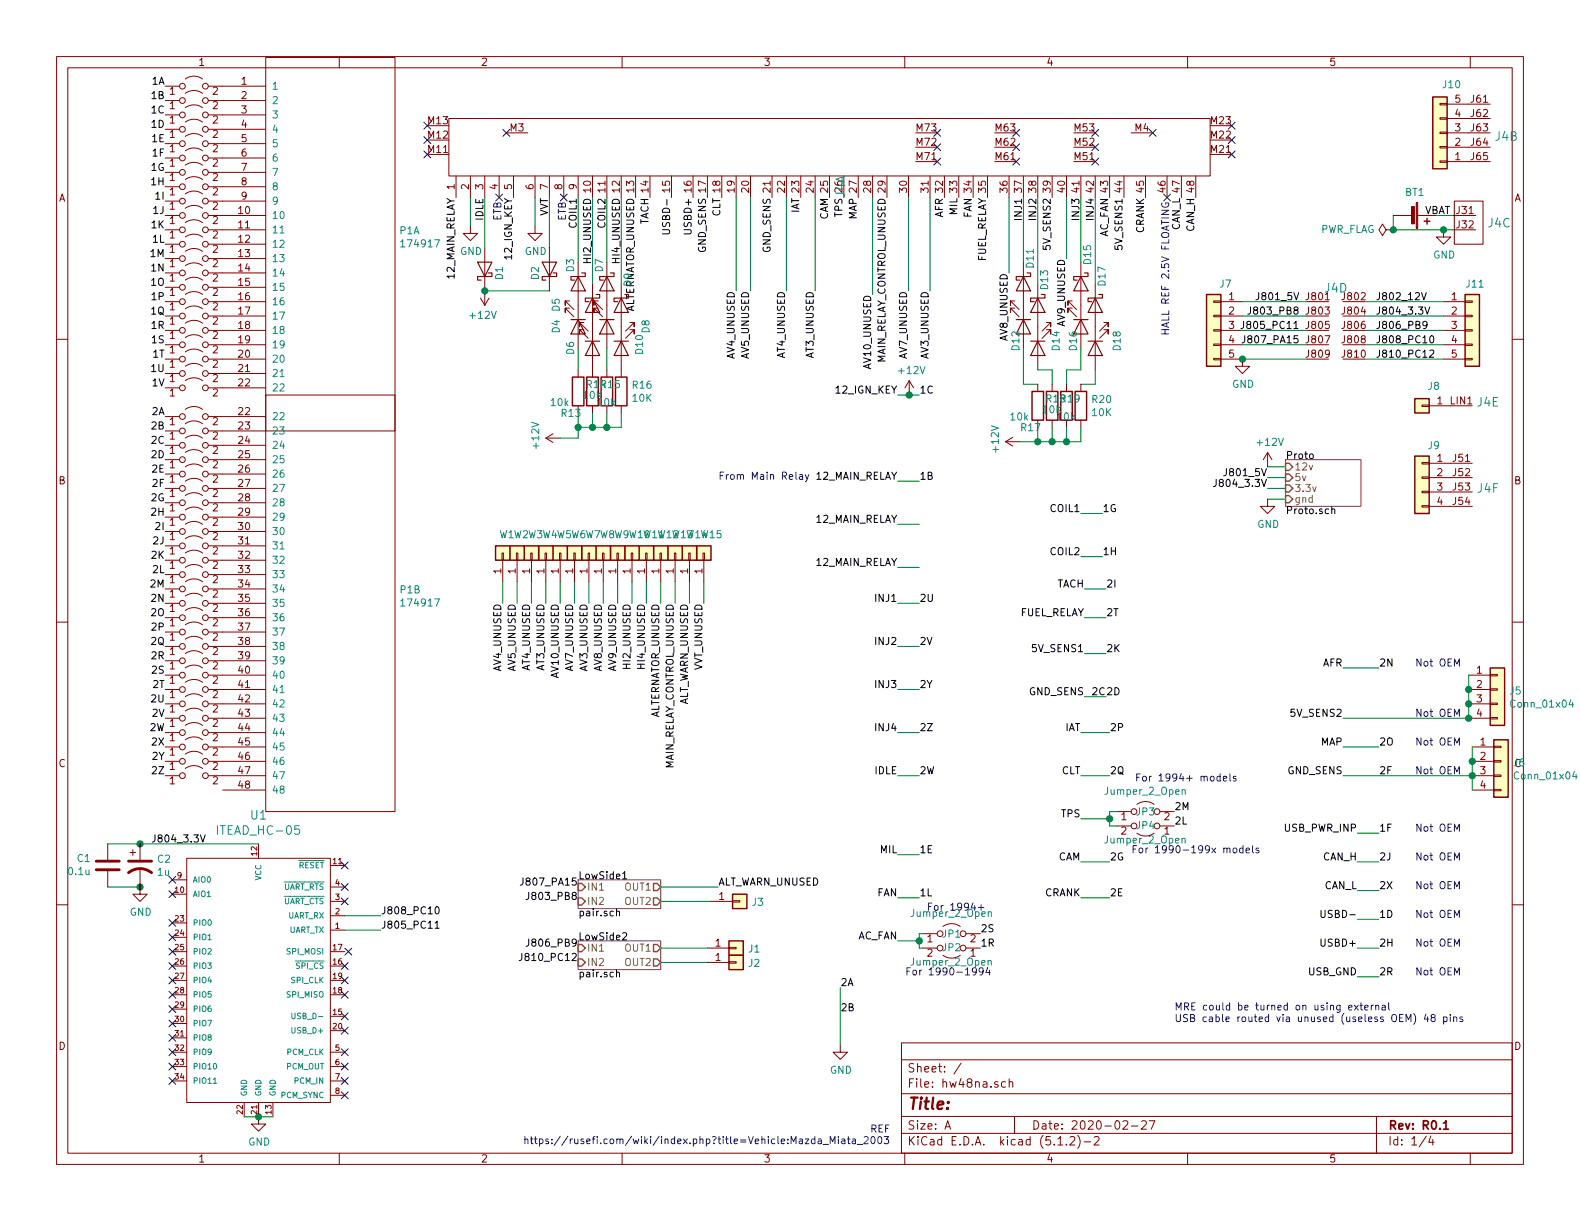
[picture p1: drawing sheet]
<svg xmlns="http://www.w3.org/2000/svg" width="279mm" height="216mm" viewBox="0 0 279 216" stroke-linecap="round" stroke-linejoin="round" font-family="sans-serif">
<defs><g id="words">
<text font-size="2.8" fill="#840000" x="160.4" y="196.2">Title:</text>
<g font-size="2.1" fill="#008484">
<text x="264.4" y="24.9">J4B</text>
<text x="149.4" y="35" transform="rotate(-90 149.4 35)">J4A</text>
<text x="263.2" y="40.2">J4C</text>
<text x="234.3" y="51.7">J4D</text>
<text x="261.2" y="71.9">J4E</text>
<text x="261.3" y="87.1">J4F</text>
<text x="38.9" y="147.6">ITEAD_HC-05</text>
<text x="44.4" y="144.9">U1</text>
</g>
<g font-size="2.1" fill="#840000">
<text x="160.4" y="189.6">Sheet: /</text>
<text x="160.4" y="192.3">File: hw48na.sch</text>
<text x="160.4" y="202.5">KiCad E.D.A. kicad (5.1.2)-2</text>
<text x="160.4" y="199.7">Size: A</text>
<text x="182.4" y="199.7">Date: 2020-02-27</text>
<text x="245.4" y="199.7">Rev: R0.1</text>
<text x="245.4" y="202.5">Id: 1/4</text>
</g>
<g font-size="1.8" fill="#840000">
<text x="35" y="11.6">1</text>
<text x="85" y="11.6">2</text>
<text x="135" y="11.6">3</text>
<text x="185" y="11.6">4</text>
<text x="235" y="11.6">5</text>
<text x="30" y="16.8">1</text>
<text x="37.6" y="16.8">2</text>
<text x="42.7" y="15">1</text>
<text x="42.7" y="17.5">2</text>
<text x="30" y="19.3">1</text>
<text x="30" y="21.8">1</text>
<text x="37.6" y="19.3">2</text>
<text x="37.6" y="21.8">2</text>
<text x="42.7" y="20.1">3</text>
<text x="42.7" y="22.6">4</text>
<text x="75.8" y="22">M13</text>
<text x="90.2" y="23.2">M3</text>
<text x="162.1" y="23.2">M73</text>
<text x="176.1" y="23.2">M63</text>
<text x="190.1" y="23.2">M53</text>
<text x="200.7" y="23.2">M4</text>
<text x="214.2" y="22">M23</text>
<text x="257.3" y="23.2">3</text>
<text x="257.3" y="20.7">4</text>
<text x="257.3" y="18.2">5</text>
<text x="260.1" y="18.2">J61</text>
<text x="260.1" y="20.7">J62</text>
<text x="260.1" y="23.2">J63</text>
<text x="30" y="24.4">1</text>
<text x="30" y="26.9">1</text>
<text x="30" y="29.5">1</text>
<text x="37.6" y="24.4">2</text>
<text x="37.6" y="26.9">2</text>
<text x="37.6" y="29.5">2</text>
<text x="42.7" y="25.1">5</text>
<text x="42.7" y="27.7">6</text>
<text x="75.8" y="27.1">M11</text>
<text x="75.8" y="24.5">M12</text>
<text x="162.1" y="28.3">M71</text>
<text x="162.1" y="25.8">M72</text>
<text x="176.1" y="28.3">M61</text>
<text x="176.1" y="25.8">M62</text>
<text x="190.1" y="28.3">M51</text>
<text x="190.1" y="25.8">M52</text>
<text x="214.2" y="27.1">M21</text>
<text x="214.2" y="24.5">M22</text>
<text x="257.3" y="28.3">1</text>
<text x="257.3" y="25.8">2</text>
<text x="260.1" y="25.8">J64</text>
<text x="260.1" y="28.3">J65</text>
<text x="10.4" y="35.6">A</text>
<text x="30" y="32">1</text>
<text x="30" y="34.5">1</text>
<text x="37.6" y="32">2</text>
<text x="37.6" y="34.5">2</text>
<text x="42.7" y="30.2">7</text>
<text x="42.7" y="32.8">8</text>
<text x="42.7" y="35.3">9</text>
<text x="80.4" y="33.5" transform="rotate(-90 80.4 33.5)">1</text>
<text x="82.9" y="33.5" transform="rotate(-90 82.9 33.5)">2</text>
<text x="85.5" y="33.5" transform="rotate(-90 85.5 33.5)">3</text>
<text x="88" y="33.5" transform="rotate(-90 88 33.5)">4</text>
<text x="90.6" y="33.5" transform="rotate(-90 90.6 33.5)">5</text>
<text x="94.4" y="33.5" transform="rotate(-90 94.4 33.5)">6</text>
<text x="96.9" y="33.5" transform="rotate(-90 96.9 33.5)">7</text>
<text x="99.4" y="33.5" transform="rotate(-90 99.4 33.5)">8</text>
<text x="102" y="33.5" transform="rotate(-90 102 33.5)">9</text>
<text x="107.1" y="34" transform="rotate(-90 107.1 34)">11</text>
<text x="129.9" y="34" transform="rotate(-90 129.9 34)">19</text>
<text x="132.5" y="34" transform="rotate(-90 132.5 34)">20</text>
<text x="138.8" y="34" transform="rotate(-90 138.8 34)">22</text>
<text x="143.9" y="34" transform="rotate(-90 143.9 34)">24</text>
<text x="154.1" y="34" transform="rotate(-90 154.1 34)">28</text>
<text x="156.6" y="34" transform="rotate(-90 156.6 34)">29</text>
<text x="160.4" y="34" transform="rotate(-90 160.4 34)">30</text>
<text x="164.2" y="34" transform="rotate(-90 164.2 34)">31</text>
<text x="174.4" y="34" transform="rotate(-90 174.4 34)">35</text>
<text x="178.2" y="34" transform="rotate(-90 178.2 34)">36</text>
<text x="180.7" y="34" transform="rotate(-90 180.7 34)">37</text>
<text x="183.3" y="34" transform="rotate(-90 183.3 34)">38</text>
<text x="185.8" y="34" transform="rotate(-90 185.8 34)">39</text>
<text x="188.3" y="34" transform="rotate(-90 188.3 34)">40</text>
<text x="190.9" y="34" transform="rotate(-90 190.9 34)">41</text>
<text x="193.4" y="34" transform="rotate(-90 193.4 34)">42</text>
<text x="198.5" y="34" transform="rotate(-90 198.5 34)">44</text>
<text x="206.1" y="34" transform="rotate(-90 206.1 34)">46</text>
<text x="267.8" y="35.6">A</text>
<text x="30" y="37.1">1</text>
<text x="30" y="39.6">1</text>
<text x="37.6" y="37.1">2</text>
<text x="37.6" y="39.6">2</text>
<text x="42.2" y="37.8">10</text>
<text x="42.2" y="40.4">11</text>
<text x="114.7" y="39.8" transform="rotate(-90 114.7 39.8)">TACH 14</text>
<text x="118.5" y="40.5" transform="rotate(-90 118.5 40.5)">USBD- 15</text>
<text x="122.3" y="41" transform="rotate(-90 122.3 41)">USBD+ 16</text>
<text x="127.4" y="38.4" transform="rotate(-90 127.4 38.4)">CLT 18</text>
<text x="141.4" y="37.8" transform="rotate(-90 141.4 37.8)">IAT 23</text>
<text x="146.4" y="39" transform="rotate(-90 146.4 39)">CAM 25</text>
<text x="151.5" y="38.9" transform="rotate(-90 151.5 38.9)">MAP 27</text>
<text x="166.8" y="38.6" transform="rotate(-90 166.8 38.6)">AFR 32</text>
<text x="169.3" y="38" transform="rotate(-90 169.3 38)">MIL 33</text>
<text x="171.8" y="38.6" transform="rotate(-90 171.8 38.6)">FAN 34</text>
<text x="202.3" y="41.3" transform="rotate(-90 202.3 41.3)">CRANK 45</text>
<text x="208.7" y="40.8" transform="rotate(-90 208.7 40.8)">CAN_L 47</text>
<text x="211.2" y="41" transform="rotate(-90 211.2 41)">CAN_H 48</text>
<text x="257.6" y="37.8">J31</text>
<text x="257.6" y="40.4">J32</text>
<text x="30" y="42.2">1</text>
<text x="30" y="44.7">1</text>
<text x="30" y="47.2">1</text>
<text x="37.6" y="42.2">2</text>
<text x="37.6" y="44.7">2</text>
<text x="37.6" y="47.2">2</text>
<text x="42.2" y="42.9">12</text>
<text x="42.2" y="45.5">13</text>
<text x="104.5" y="46.1" transform="rotate(-90 104.5 46.1)">HI2_UNUSED 10</text>
<text x="109.6" y="46.1" transform="rotate(-90 109.6 46.1)">HI4_UNUSED 12</text>
<text x="124.8" y="44.7" transform="rotate(-90 124.8 44.7)">GND_SENS 17</text>
<text x="136.3" y="44.7" transform="rotate(-90 136.3 44.7)">GND_SENS 21</text>
<text x="196" y="42.1" transform="rotate(-90 196 42.1)">AC_FAN 43</text>
<text x="30" y="49.8">1</text>
<text x="30" y="52.3">1</text>
<text x="37.6" y="49.8">2</text>
<text x="37.6" y="52.3">2</text>
<text x="42.2" y="48">14</text>
<text x="42.2" y="50.5">15</text>
<text x="42.2" y="53.1">16</text>
<text x="217.3" y="53.1">1</text>
<text x="231.1" y="53.1">J801</text>
<text x="237.4" y="53.1">J802</text>
<text x="256.7" y="53.1">1</text>
<text x="30" y="54.9">1</text>
<text x="30" y="57.4">1</text>
<text x="30" y="59.9">1</text>
<text x="37.6" y="54.9">2</text>
<text x="37.6" y="57.4">2</text>
<text x="37.6" y="59.9">2</text>
<text x="42.2" y="55.6">17</text>
<text x="42.2" y="58.2">18</text>
<text x="112.1" y="55.5" transform="rotate(-90 112.1 55.5)">ALTERNATOR_UNUSED 13</text>
<text x="217.3" y="55.6">2</text>
<text x="217.3" y="58.2">3</text>
<text x="231.1" y="55.6">J803</text>
<text x="231.1" y="58.2">J805</text>
<text x="237.4" y="55.6">J804</text>
<text x="237.4" y="58.2">J806</text>
<text x="256.7" y="55.6">2</text>
<text x="256.7" y="58.2">3</text>
<text x="30" y="62.5">1</text>
<text x="30" y="65">1</text>
<text x="37.6" y="62.5">2</text>
<text x="37.6" y="65">2</text>
<text x="42.2" y="60.7">19</text>
<text x="42.2" y="63.2">20</text>
<text x="42.2" y="65.8">21</text>
<text x="217.3" y="60.7">4</text>
<text x="217.3" y="63.2">5</text>
<text x="231.1" y="60.7">J807</text>
<text x="231.1" y="63.2">J809</text>
<text x="237.4" y="60.7">J808</text>
<text x="237.4" y="63.2">J810</text>
<text x="256.7" y="60.7">4</text>
<text x="256.7" y="63.2">5</text>
<text x="30" y="67.6">1</text>
<text x="30" y="70.1">1</text>
<text x="37.6" y="67.6">2</text>
<text x="37.6" y="70.1">2</text>
<text x="42.2" y="68.3">22</text>
<text x="254.2" y="71.5">1</text>
<text x="256.5" y="71.5">LIN1</text>
<text x="30" y="75.2">1</text>
<text x="30" y="77.7">1</text>
<text x="37.6" y="75.2">2</text>
<text x="37.6" y="77.7">2</text>
<text x="42.2" y="73.4">22</text>
<text x="42.2" y="75.9">23</text>
<text x="30" y="80.3">1</text>
<text x="30" y="82.8">1</text>
<text x="37.6" y="80.3">2</text>
<text x="37.6" y="82.8">2</text>
<text x="42.2" y="78.5">24</text>
<text x="42.2" y="81">25</text>
<text x="42.2" y="83.6">26</text>
<text x="254.2" y="81.7">1</text>
<text x="257" y="81.7">J51</text>
<text x="10.4" y="85.6">B</text>
<text x="30" y="85.3">1</text>
<text x="30" y="87.9">1</text>
<text x="37.6" y="85.3">2</text>
<text x="37.6" y="87.9">2</text>
<text x="42.2" y="86.1">27</text>
<text x="42.2" y="88.6">28</text>
<text x="254.2" y="84.2">2</text>
<text x="254.2" y="86.7">3</text>
<text x="254.2" y="89.3">4</text>
<text x="257" y="84.2">J52</text>
<text x="257" y="86.7">J53</text>
<text x="257" y="89.3">J54</text>
<text x="267.8" y="85.6">B</text>
<text x="30" y="90.4">1</text>
<text x="30" y="93">1</text>
<text x="30" y="95.5">1</text>
<text x="37.6" y="90.4">2</text>
<text x="37.6" y="93">2</text>
<text x="37.6" y="95.5">2</text>
<text x="42.2" y="91.2">29</text>
<text x="42.2" y="93.7">30</text>
<text x="30" y="98">1</text>
<text x="30" y="100.6">1</text>
<text x="37.6" y="98">2</text>
<text x="37.6" y="100.6">2</text>
<text x="42.2" y="96.3">31</text>
<text x="42.2" y="98.8">32</text>
<text x="42.2" y="101.3">33</text>
<text x="88.6" y="101.4" transform="rotate(-90 88.6 101.4)">1</text>
<text x="91.2" y="101.4" transform="rotate(-90 91.2 101.4)">1</text>
<text x="93.7" y="101.4" transform="rotate(-90 93.7 101.4)">1</text>
<text x="96.3" y="101.4" transform="rotate(-90 96.3 101.4)">1</text>
<text x="98.8" y="101.4" transform="rotate(-90 98.8 101.4)">1</text>
<text x="101.3" y="101.4" transform="rotate(-90 101.3 101.4)">1</text>
<text x="103.9" y="101.4" transform="rotate(-90 103.9 101.4)">1</text>
<text x="106.4" y="101.4" transform="rotate(-90 106.4 101.4)">1</text>
<text x="109" y="101.4" transform="rotate(-90 109 101.4)">1</text>
<text x="111.5" y="101.4" transform="rotate(-90 111.5 101.4)">1</text>
<text x="114" y="101.4" transform="rotate(-90 114 101.4)">1</text>
<text x="116.6" y="101.4" transform="rotate(-90 116.6 101.4)">1</text>
<text x="119.1" y="101.4" transform="rotate(-90 119.1 101.4)">1</text>
<text x="121.7" y="101.4" transform="rotate(-90 121.7 101.4)">1</text>
<text x="124.2" y="101.4" transform="rotate(-90 124.2 101.4)">1</text>
<text x="30" y="103.1">1</text>
<text x="30" y="105.7">1</text>
<text x="37.6" y="103.1">2</text>
<text x="37.6" y="105.7">2</text>
<text x="42.2" y="103.9">34</text>
<text x="42.2" y="106.4">35</text>
<text x="30" y="108.2">1</text>
<text x="30" y="110.7">1</text>
<text x="30" y="113.3">1</text>
<text x="37.6" y="108.2">2</text>
<text x="37.6" y="110.7">2</text>
<text x="37.6" y="113.3">2</text>
<text x="42.2" y="109">36</text>
<text x="42.2" y="111.5">37</text>
<text x="30" y="115.8">1</text>
<text x="30" y="118.4">1</text>
<text x="37.6" y="115.8">2</text>
<text x="37.6" y="118.4">2</text>
<text x="42.2" y="114">38</text>
<text x="42.2" y="116.6">39</text>
<text x="42.2" y="119.1">40</text>
<text x="261.1" y="119.1">1</text>
<text x="30" y="120.9">1</text>
<text x="30" y="123.4">1</text>
<text x="30" y="126">1</text>
<text x="37.6" y="120.9">2</text>
<text x="37.6" y="123.4">2</text>
<text x="37.6" y="126">2</text>
<text x="42.2" y="121.7">41</text>
<text x="42.2" y="124.2">42</text>
<text x="261.1" y="121.7">2</text>
<text x="261.1" y="124.2">3</text>
<text x="30" y="128.5">1</text>
<text x="30" y="131.1">1</text>
<text x="37.6" y="128.5">2</text>
<text x="37.6" y="131.1">2</text>
<text x="42.2" y="126.7">43</text>
<text x="42.2" y="129.3">44</text>
<text x="42.2" y="131.8">45</text>
<text x="261.1" y="126.7">4</text>
<text x="261.8" y="131.8">1</text>
<text x="10.4" y="135.6">C</text>
<text x="30" y="133.6">1</text>
<text x="30" y="136.1">1</text>
<text x="37.6" y="133.6">2</text>
<text x="37.6" y="136.1">2</text>
<text x="42.2" y="134.4">46</text>
<text x="42.2" y="136.9">47</text>
<text x="261.8" y="134.4">2</text>
<text x="261.8" y="136.9">3</text>
<text x="30" y="138.7">1</text>
<text x="37.6" y="138.7">2</text>
<text x="42.2" y="139.4">48</text>
<text x="261.8" y="139.4">4</text>
<text x="198.3" y="145">1</text>
<text x="198.3" y="147.6">2</text>
<text x="205.9" y="145">2</text>
<text x="205.9" y="147.6">1</text>
<text x="127.2" y="159.1">1</text>
<text x="126.5" y="167.4">1</text>
<text x="164" y="166.6">1</text>
<text x="171.6" y="166.6">2</text>
<text x="126.5" y="169.9">1</text>
<text x="164" y="169.2">2</text>
<text x="171.6" y="169.2">1</text>
<text x="10.4" y="185.6">D</text>
<text x="267.8" y="185.6">D</text>
<text x="35" y="205.5">1</text>
<text x="85" y="205.5">2</text>
<text x="135" y="205.5">3</text>
<text x="185" y="205.5">4</text>
<text x="235" y="205.5">5</text>
</g>
<g font-size="1.8">
<text x="26.9" y="15">1A</text>
<text x="26.9" y="17.5">1B</text>
<text x="26.9" y="20.1">1C</text>
<text x="26.9" y="22.6">1D</text>
<text x="27.1" y="25.1">1E</text>
<text x="27.2" y="27.7">1F</text>
<text x="26.8" y="30.2">1G</text>
<text x="26.9" y="32.8">1H</text>
<text x="27.7" y="35.3">1I</text>
<text x="26.9" y="40.4">1K</text>
<text x="27.3" y="37.8">1J</text>
<text x="85.5" y="39" transform="rotate(-90 85.5 39)">IDLE</text>
<text x="96.9" y="38.4" transform="rotate(-90 96.9 38.4)">VVT</text>
<text x="102" y="40.1" transform="rotate(-90 102 40.1)">COIL1</text>
<text x="107.1" y="40.1" transform="rotate(-90 107.1 40.1)">COIL2</text>
<text x="149" y="38.4" transform="rotate(-90 149 38.4)">TPS 26</text>
<text x="180.7" y="38.7" transform="rotate(-90 180.7 38.7)">INJ1</text>
<text x="183.3" y="38.7" transform="rotate(-90 183.3 38.7)">INJ2</text>
<text x="190.9" y="38.7" transform="rotate(-90 190.9 38.7)">INJ3</text>
<text x="193.4" y="38.7" transform="rotate(-90 193.4 38.7)">INJ4</text>
<text x="251.7" y="37.8">VBAT</text>
<text x="26.7" y="45.5">1M</text>
<text x="27.2" y="42.9">1L</text>
<text x="90.6" y="45.6" transform="rotate(-90 90.6 45.6)">12_IGN_KEY</text>
<text x="174.4" y="46.5" transform="rotate(-90 174.4 46.5)">FUEL_RELAY</text>
<text x="185.8" y="43.9" transform="rotate(-90 185.8 43.9)">5V_SENS2</text>
<text x="198.5" y="43.9" transform="rotate(-90 198.5 43.9)">5V_SENS1</text>
<text x="26.8" y="50.5">1O</text>
<text x="26.9" y="48">1N</text>
<text x="27.1" y="53.1">1P</text>
<text x="80.4" y="49.4" transform="rotate(-90 80.4 49.4)">12_MAIN_RELAY</text>
<text x="222.8" y="53.1">J801_5V</text>
<text x="243.2" y="53.1">J802_12V</text>
<text x="26.8" y="55.6">1Q</text>
<text x="26.9" y="58.2">1R</text>
<text x="188.3" y="57.6" transform="rotate(-90 188.3 57.6)">AV9_UNUSED</text>
<text x="220.5" y="58.2">J805_PC11</text>
<text x="221.5" y="55.6">J803_PB8</text>
<text x="243.2" y="58.2">J806_PB9</text>
<text x="243.2" y="55.6">J804_3.3V</text>
<text x="26.9" y="65.8">1U</text>
<text x="27.1" y="60.7">1S</text>
<text x="27.2" y="63.2">1T</text>
<text x="129.9" y="63.3" transform="rotate(-90 129.9 63.3)">AV4_UNUSED</text>
<text x="132.5" y="63.3" transform="rotate(-90 132.5 63.3)">AV5_UNUSED</text>
<text x="138.8" y="63.2" transform="rotate(-90 138.8 63.2)">AT4_UNUSED</text>
<text x="143.9" y="63.2" transform="rotate(-90 143.9 63.2)">AT3_UNUSED</text>
<text x="154.1" y="64.9" transform="rotate(-90 154.1 64.9)">AV10_UNUSED</text>
<text x="156.6" y="64.6" transform="rotate(-90 156.6 64.6)">MAIN_RELAY_CONTROL_UNUSED</text>
<text x="160.4" y="63.3" transform="rotate(-90 160.4 63.3)">AV7_UNUSED</text>
<text x="164.2" y="63.3" transform="rotate(-90 164.2 63.3)">AV3_UNUSED</text>
<text x="178.2" y="60.1" transform="rotate(-90 178.2 60.1)">AV8_UNUSED</text>
<text x="220.5" y="60.7">J807_PA15</text>
<text x="243.2" y="60.7">J808_PC10</text>
<text x="243.2" y="63.2">J810_PC12</text>
<text x="27.1" y="68.3">1V</text>
<text x="148" y="69.6">12_IGN_KEY</text>
<text x="162.6" y="69.6">1C</text>
<text x="26.9" y="73.4">2A</text>
<text x="26.9" y="75.9">2B</text>
<text x="26.9" y="78.5">2C</text>
<text x="26.9" y="81">2D</text>
<text x="27.1" y="83.6">2E</text>
<text x="227.3" y="81.2">Proto</text>
<text x="26.8" y="88.6">2G</text>
<text x="27.2" y="86.1">2F</text>
<text x="144.3" y="84.8">12_MAIN_RELAY</text>
<text x="162.6" y="84.8">1B</text>
<text x="215.6" y="86.1">J804_3.3V</text>
<text x="217.1" y="84.2">J801_5V</text>
<text x="26.9" y="91.2">2H</text>
<text x="27.7" y="93.7">2I</text>
<text x="144.3" y="92.5">12_MAIN_RELAY</text>
<text x="185.9" y="90.6">COIL1</text>
<text x="194.9" y="90.6">1G</text>
<text x="227.3" y="90.9">Proto.sch</text>
<text x="26.9" y="98.8">2K</text>
<text x="27.2" y="101.3">2L</text>
<text x="27.3" y="96.3">2J</text>
<text x="144.3" y="100.1">12_MAIN_RELAY</text>
<text x="185.9" y="98.2">COIL2</text>
<text x="194.9" y="98.2">1H</text>
<text x="26.7" y="103.9">2M</text>
<text x="26.9" y="106.4">2N</text>
<text x="155" y="106.4">INJ1</text>
<text x="162.6" y="106.4">2U</text>
<text x="186.9" y="103.9">TACH</text>
<text x="195.6" y="103.9">2I</text>
<text x="26.8" y="109">2O</text>
<text x="27.1" y="111.5">2P</text>
<text x="180.2" y="109">FUEL_RELAY</text>
<text x="195.6" y="109">2T</text>
<text x="26.8" y="114">2Q</text>
<text x="26.9" y="116.6">2R</text>
<text x="27.1" y="119.1">2S</text>
<text x="88.6" y="118.6" transform="rotate(-90 88.6 118.6)">AV4_UNUSED</text>
<text x="91.2" y="118.6" transform="rotate(-90 91.2 118.6)">AV5_UNUSED</text>
<text x="93.7" y="118.5" transform="rotate(-90 93.7 118.5)">AT4_UNUSED</text>
<text x="96.3" y="118.5" transform="rotate(-90 96.3 118.5)">AT3_UNUSED</text>
<text x="98.8" y="119.6" transform="rotate(-90 98.8 119.6)">AV10_UNUSED</text>
<text x="101.3" y="118.6" transform="rotate(-90 101.3 118.6)">AV7_UNUSED</text>
<text x="103.9" y="118.6" transform="rotate(-90 103.9 118.6)">AV3_UNUSED</text>
<text x="106.4" y="118.6" transform="rotate(-90 106.4 118.6)">AV8_UNUSED</text>
<text x="109" y="118.6" transform="rotate(-90 109 118.6)">AV9_UNUSED</text>
<text x="111.5" y="117.9" transform="rotate(-90 111.5 117.9)">HI2_UNUSED</text>
<text x="114" y="117.9" transform="rotate(-90 114 117.9)">HI4_UNUSED</text>
<text x="124.2" y="118.6" transform="rotate(-90 124.2 118.6)">VVT_UNUSED</text>
<text x="155" y="114">INJ2</text>
<text x="162.6" y="114">2V</text>
<text x="182.8" y="115.3">5V_SENS1</text>
<text x="195.6" y="115.3">2K</text>
<text x="233.9" y="117.9">AFR</text>
<text x="243.8" y="117.9">2N</text>
<text x="26.9" y="124.2">2U</text>
<text x="27.2" y="121.7">2T</text>
<text x="121.7" y="125" transform="rotate(-90 121.7 125)">ALT_WARN_UNUSED</text>
<text x="155" y="121.7">INJ3</text>
<text x="162.6" y="121.7">2Y</text>
<text x="182" y="122.9">GND_SENS</text>
<text x="193.3" y="122.9">2C2D</text>
<text x="26.6" y="129.3">2W</text>
<text x="27.1" y="126.7">2V</text>
<text x="27.1" y="131.8">2X</text>
<text x="116.6" y="127.3" transform="rotate(-90 116.6 127.3)">ALTERNATOR_UNUSED</text>
<text x="155" y="129.3">INJ4</text>
<text x="162.6" y="129.3">2Z</text>
<text x="188.3" y="129.3">IAT</text>
<text x="196.2" y="129.3">2P</text>
<text x="228.5" y="126.7">5V_SENS2</text>
<text x="233.6" y="131.8">MAP</text>
<text x="243.8" y="131.8">2O</text>
<text x="27.1" y="134.4">2Y</text>
<text x="27.2" y="136.9">2Z</text>
<text x="119.1" y="136.3" transform="rotate(-90 119.1 136.3)">MAIN_RELAY_CONTROL_UNUSED</text>
<text x="154.7" y="136.9">IDLE</text>
<text x="162.6" y="136.9">2W</text>
<text x="187.7" y="136.9">CLT</text>
<text x="196.2" y="136.9">2Q</text>
<text x="227.8" y="136.9">GND_SENS</text>
<text x="243.8" y="136.9">2F</text>
<text x="207.6" y="143.3">2M</text>
<text x="26.7" y="149">J804_3.3V</text>
<text x="187.7" y="144.5">TPS</text>
<text x="207.6" y="145.8">2L</text>
<text x="227.3" y="147.1">USB_PWR_INP</text>
<text x="243.8" y="147.1">1F</text>
<text x="102.2" y="155.5">LowSide1</text>
<text x="155.7" y="150.9">MIL</text>
<text x="162.6" y="150.9">1E</text>
<text x="187.1" y="152.1">CAM</text>
<text x="196.2" y="152.1">2G</text>
<text x="233.9" y="152.1">CAN_H</text>
<text x="243.8" y="152.1">2J</text>
<text x="67.3" y="161.7">J808_PC10</text>
<text x="92.9" y="156.6">J807_PA15</text>
<text x="93.9" y="159.1">J803_PB8</text>
<text x="127" y="156.6">ALT_WARN_UNUSED</text>
<text x="155.1" y="158.5">FAN</text>
<text x="162.6" y="158.5">1L</text>
<text x="184.8" y="158.5">CRANK</text>
<text x="196.2" y="158.5">2E</text>
<text x="234.1" y="157.2">CAN_L</text>
<text x="243.8" y="157.2">2X</text>
<text x="67.3" y="164.2">J805_PC11</text>
<text x="93.9" y="167.4">J806_PB9</text>
<text x="102.2" y="162">pair.sch</text>
<text x="102.2" y="166.3">LowSide2</text>
<text x="151.6" y="166.1">AC_FAN</text>
<text x="173.4" y="167.4">1R</text>
<text x="173.4" y="164.8">2S</text>
<text x="234" y="167.4">USBD+</text>
<text x="234.4" y="162.3">USBD-</text>
<text x="243.8" y="162.3">1D</text>
<text x="243.8" y="167.4">2H</text>
<text x="92.9" y="169.9">J810_PC12</text>
<text x="102.2" y="172.8">pair.sch</text>
<text x="231.4" y="172.5">USB_GND</text>
<text x="243.8" y="172.5">2R</text>
<text x="148.6" y="174.4">2A</text>
<text x="148.6" y="178.8">2B</text>
</g>
<g font-size="1.8" fill="#008484">
<text x="48" y="15.9">1</text>
<text x="255.2" y="15.6">J10</text>
<text x="48" y="18.4">2</text>
<text x="48" y="21">3</text>
<text x="48" y="23.5">4</text>
<text x="48" y="26">5</text>
<text x="48" y="28.6">6</text>
<text x="48" y="31.1">7</text>
<text x="48" y="33.7">8</text>
<text x="248.5" y="34.6">BT1</text>
<text x="48" y="38.7">10</text>
<text x="48" y="41.3">11</text>
<text x="48" y="36.2">9</text>
<text x="70.7" y="41.4">P1A</text>
<text x="233.4" y="41.2">PWR_FLAG</text>
<text x="48" y="43.8">12</text>
<text x="48" y="46.4">13</text>
<text x="71.3" y="43.7">174917</text>
<text x="81.4" y="45.1">GND</text>
<text x="92.8" y="45.1">GND</text>
<text x="182.8" y="47.3" transform="rotate(-90 182.8 47.3)">D11</text>
<text x="193" y="46.7" transform="rotate(-90 193 46.7)">D15</text>
<text x="253.4" y="45.7">GND</text>
<text x="48" y="48.9">14</text>
<text x="48" y="51.4">15</text>
<text x="48" y="54">16</text>
<text x="89" y="49.4" transform="rotate(-90 89 49.4)">D1</text>
<text x="95.3" y="49.4" transform="rotate(-90 95.3 49.4)">D2</text>
<text x="101.5" y="48.1" transform="rotate(-90 101.5 48.1)">D3</text>
<text x="106.6" y="48.1" transform="rotate(-90 106.6 48.1)">D7</text>
<text x="111.7" y="50.6" transform="rotate(-90 111.7 50.6)">D9</text>
<text x="185.3" y="51.1" transform="rotate(-90 185.3 51.1)">D13</text>
<text x="195.5" y="50.5" transform="rotate(-90 195.5 50.5)">D17</text>
<text x="215.7" y="50.9">J7</text>
<text x="259.4" y="50.9">J11</text>
<text x="48" y="56.5">17</text>
<text x="48" y="59.1">18</text>
<text x="83.3" y="56.4">+12V</text>
<text x="99" y="58.9" transform="rotate(-90 99 58.9)">D4</text>
<text x="99" y="55" transform="rotate(-90 99 55)">D5</text>
<text x="114.9" y="58.9" transform="rotate(-90 114.9 58.9)">D8</text>
<text x="48" y="61.6">19</text>
<text x="48" y="64.1">20</text>
<text x="101.5" y="62.7" transform="rotate(-90 101.5 62.7)">D6</text>
<text x="113.7" y="62.6" transform="rotate(-90 113.7 62.6)">D10</text>
<text x="180.3" y="61.9" transform="rotate(-90 180.3 61.9)">D12</text>
<text x="187.4" y="61.9" transform="rotate(-90 187.4 61.9)">D14</text>
<text x="190.4" y="61.9" transform="rotate(-90 190.4 61.9)">D16</text>
<text x="198.2" y="61.9" transform="rotate(-90 198.2 61.9)">D18</text>
<text x="48" y="66.7">21</text>
<text x="48" y="69.2">22</text>
<text x="97.5" y="71.8">10k</text>
<text x="103.1" y="70.5">10K</text>
<text x="103.8" y="68.6">R14R15</text>
<text x="105.7" y="71.8">10k</text>
<text x="111.9" y="68.7">R16</text>
<text x="111.9" y="71">10K</text>
<text x="159.1" y="66.1">+12V</text>
<text x="185.1" y="71.2">R18R19</text>
<text x="193.2" y="71.3">R20</text>
<text x="217.9" y="68.6">GND</text>
<text x="252.6" y="68.9">J8</text>
<text x="48" y="74.3">22</text>
<text x="48" y="76.8">23</text>
<text x="99.3" y="73.7">R13</text>
<text x="178.8" y="74.3">10k</text>
<text x="180.6" y="76.3">R17</text>
<text x="184.4" y="73.1">10K</text>
<text x="187" y="74.3">10k</text>
<text x="193.2" y="73.6">10K</text>
<text x="48" y="79.4">24</text>
<text x="48" y="81.9">25</text>
<text x="95.4" y="79.2" transform="rotate(-90 95.4 79.2)">+12V</text>
<text x="176.6" y="79.8" transform="rotate(-90 176.6 79.8)">+12V</text>
<text x="222.5" y="78.8">+12V</text>
<text x="252.6" y="79.4">J9</text>
<text x="48" y="84.5">26</text>
<text x="48" y="87">27</text>
<text x="48" y="89.5">28</text>
<text x="48" y="92.1">29</text>
<text x="48" y="94.6">30</text>
<text x="88.3" y="95.2">W1W2W3W4W5W6W7W8W9W10</text>
<text x="113.9" y="95.2">W11</text>
<text x="116.4" y="95.2">W12</text>
<text x="118.9" y="95.2">W13</text>
<text x="121.5" y="95.2">W14</text>
<text x="124" y="95.2">W15</text>
<text x="222.3" y="93.3">GND</text>
<text x="48" y="97.2">31</text>
<text x="48" y="99.7">32</text>
<text x="48" y="102.2">33</text>
<text x="48" y="104.8">34</text>
<text x="48" y="107.3">35</text>
<text x="70.8" y="104.9">P1B</text>
<text x="71.3" y="107.2">174917</text>
<text x="48" y="109.9">36</text>
<text x="48" y="112.4">37</text>
<text x="48" y="114.9">38</text>
<text x="48" y="117.5">39</text>
<text x="48" y="120">40</text>
<text x="48" y="122.6">41</text>
<text x="48" y="125.1">42</text>
<text x="267" y="122.8">J5</text>
<text x="267.5" y="125.1">Conn_01x04</text>
<text x="48" y="127.6">43</text>
<text x="48" y="130.2">44</text>
<text x="48" y="132.7">45</text>
<text x="48" y="135.3">46</text>
<text x="48" y="137.8">47</text>
<text x="267.8" y="135.6">C</text>
<text x="268.1" y="137.8">Conn_01x04</text>
<text x="48" y="140.3">48</text>
<text x="195.6" y="140.5">Jumper_2_Open</text>
<text x="195.6" y="149.1">Jumper_2_Open</text>
<text x="201" y="144.2">JP3</text>
<text x="201" y="146.6">JP4</text>
<text x="12.2" y="154.7">0.1u</text>
<text x="13.7" y="152.4">C1</text>
<text x="27.9" y="152.6">C2</text>
<text x="27.9" y="154.9">1u</text>
<text x="22.9" y="161.9">GND</text>
<text x="133" y="160.2">J3</text>
<text x="163.8" y="161">For 1994+</text>
<text x="161.3" y="162.1">Jumper_2_Open</text>
<text x="166.7" y="165.8">JP1</text>
<text x="132.4" y="168.4">J1</text>
<text x="132.4" y="171">J2</text>
<text x="160" y="172.5">For 1990-1994</text>
<text x="161.3" y="170.7">Jumper_2_Open</text>
<text x="166.7" y="168.2">JP2</text>
<text x="146.8" y="189.9">GND</text>
<text x="43.9" y="202.6">GND</text>
</g>
<g font-size="1.8" fill="#0000c2">
<text x="88.6" y="39.1" transform="rotate(-90 88.6 39.1)">ETB</text>
<text x="100.1" y="39.1" transform="rotate(-90 100.1 39.1)">ETB</text>
<text x="206.8" y="58" transform="rotate(-90 206.8 58)">HALL REF 2.5V FLOATING</text>
<text x="127" y="84.8">From Main Relay</text>
<text x="250.2" y="117.9">Not OEM</text>
<text x="250.2" y="131.8">Not OEM</text>
<text x="250.2" y="126.7">Not OEM</text>
<text x="250.2" y="136.9">Not OEM</text>
<text x="200.7" y="138.2">For 1994+ models</text>
<text x="250.2" y="147.1">Not OEM</text>
<text x="200" y="150.9">For 1990-199x models</text>
<text x="250.2" y="152.1">Not OEM</text>
<text x="250.2" y="157.2">Not OEM</text>
<text x="250.2" y="162.3">Not OEM</text>
<text x="250.2" y="167.4">Not OEM</text>
<text x="250.2" y="172.5">Not OEM</text>
<text x="207.6" y="178.7">MRE could be turned on using external</text>
<text x="207.6" y="180.7">USB cable routed via unused (useless OEM) 48 pins</text>
<text x="102.1" y="202.3">https://rusefi.com/wiki/index.php?title=Vehicle:Mazda_Miata_2003</text>
<text x="153.9" y="200.3">REF</text>
</g>
<g font-size="1.8" fill="#848400">
<text x="228.9" y="83.2">12v</text>
<text x="228.9" y="85.1">5v</text>
<text x="228.9" y="88.9">gnd</text>
<text x="228.9" y="87">3.3v</text>
<text x="103.8" y="157.5">IN1</text>
<text x="103.8" y="160">IN2</text>
<text x="110.6" y="157.5">OUT1</text>
<text x="110.6" y="160">OUT2</text>
<text x="103.8" y="168.3">IN1</text>
<text x="103.8" y="170.8">IN2</text>
<text x="110.6" y="168.3">OUT1</text>
<text x="110.6" y="170.8">OUT2</text>
</g>
<g font-size="1.4" fill="#840000">
<text x="31.4" y="155.3">9</text>
<text x="45.5" y="151.3" transform="rotate(-90 45.5 151.3)">12</text>
<text x="58.9" y="152.8">11</text>
<text x="31" y="157.9">10</text>
<text x="59.3" y="161.7">2</text>
<text x="59.3" y="159.1">3</text>
<text x="59.3" y="156.6">4</text>
<text x="31" y="162.9">23</text>
<text x="31" y="165.5">24</text>
<text x="59.3" y="164.2">1</text>
<text x="31" y="168">25</text>
<text x="31" y="170.6">26</text>
<text x="31" y="173.1">27</text>
<text x="58.9" y="170.6">16</text>
<text x="58.9" y="168">17</text>
<text x="58.9" y="173.1">19</text>
<text x="31" y="175.6">28</text>
<text x="31" y="178.2">29</text>
<text x="58.9" y="179.5">15</text>
<text x="58.9" y="175.6">18</text>
<text x="31" y="180.7">30</text>
<text x="31" y="183.3">31</text>
<text x="31" y="185.8">32</text>
<text x="58.9" y="182">20</text>
<text x="59.3" y="185.8">5</text>
<text x="31" y="188.3">33</text>
<text x="31" y="190.9">34</text>
<text x="59.3" y="188.3">6</text>
<text x="59.3" y="190.9">7</text>
<text x="42.9" y="197" transform="rotate(-90 42.9 197)">22</text>
<text x="45.5" y="197" transform="rotate(-90 45.5 197)">21</text>
<text x="48" y="197" transform="rotate(-90 48 197)">13</text>
<text x="59.3" y="193.4">8</text>
</g>
<g font-size="1.4" fill="#008484">
<text x="46.2" y="155.7" transform="rotate(-90 46.2 155.7)">VCC</text>
<text x="52.8" y="153.5">RESET</text>
<text x="34" y="156.1">AIO0</text>
<text x="34" y="158.6">AIO1</text>
<text x="50" y="159.9">UART_CTS</text>
<text x="50" y="157.3">UART_RTS</text>
<text x="34" y="163.7">PIO0</text>
<text x="34" y="166.2">PIO1</text>
<text x="50.9" y="162.4">UART_RX</text>
<text x="51.1" y="164.9">UART_TX</text>
<text x="34" y="168.8">PIO2</text>
<text x="34" y="171.3">PIO3</text>
<text x="34" y="173.8">PIO4</text>
<text x="50.9" y="168.8">SPI_MOSI</text>
<text x="51.6" y="173.8">SPI_CLK</text>
<text x="52.5" y="171.3">SPI_CS</text>
<text x="34" y="176.4">PIO5</text>
<text x="34" y="178.9">PIO6</text>
<text x="50.9" y="176.4">SPI_MISO</text>
<text x="34" y="181.5">PIO7</text>
<text x="34" y="184">PIO8</text>
<text x="51.9" y="182.7">USB_D+</text>
<text x="52.3" y="180.2">USB_D-</text>
<text x="34" y="186.5">PIO9</text>
<text x="34" y="189.1">PIO10</text>
<text x="34" y="191.6">PIO11</text>
<text x="50.6" y="189.1">PCM_OUT</text>
<text x="50.7" y="186.5">PCM_CLK</text>
<text x="52.2" y="191.6">PCM_IN</text>
<text x="43.7" y="193.9" transform="rotate(-90 43.7 193.9)">GND</text>
<text x="46.2" y="193.9" transform="rotate(-90 46.2 193.9)">GND</text>
<text x="48.7" y="193.9" transform="rotate(-90 48.7 193.9)">GND</text>
<text x="49.7" y="194.2">PCM_SYNC</text>
</g>
</g></defs>
<g fill="none" stroke="#840000" stroke-width=".18">
<path d="M10 10h259.4v195.9h-259.4zM12 12h255.4v191.9h-255.4zM29.2 15.2h2.5M29.2 17.8h2.5M32.8 14a2.53 2.53 0 0 1 3 0M32.8 16.5a2.53 2.53 0 0 1 3 0M32.8 19.1a2.53 2.53 0 0 1 3 0M36.8 15.2h10.2M36.8 17.8h10.2M47 10.2h22.8v66h-22.8zM60 10v2M110 10v2"/>
<path d="M160 10v2M210 10v2M254.6 18.3h1.3v.2h-1.3zM255.9 18.4h7.6M260 10v2M29.2 38.1h2.5M29.2 20.3h2.5M29.2 22.9h2.5M29.2 25.4h2.5M29.2 27.9h2.5M29.2 30.5h2.5M29.2 33h2.5"/>
<path d="M29.2 35.6h2.5M32.8 21.6a2.53 2.53 0 0 1 3 0M32.8 24.1a2.53 2.53 0 0 1 3 0M32.8 26.7a2.53 2.53 0 0 1 3 0M32.8 29.2a2.53 2.53 0 0 1 3 0M32.8 31.8a2.53 2.53 0 0 1 3 0M32.8 34.3a2.53 2.53 0 0 1 3 0M32.8 36.8a2.53 2.53 0 0 1 3 0M32.8 39.4a2.53 2.53 0 0 1 3 0M36.8 38.1h10.2M36.8 20.3h10.2M36.8 22.9h10.2"/>
<path d="M36.8 25.4h10.2M36.8 27.9h10.2M36.8 30.5h10.2M36.8 33h10.2M36.8 35.6h10.2M75.6 27.3h3.8M75.6 24.8h3.8M75.6 22.2h3.8M79.4 21h134.6v10.1h-134.6zM80.6 31.1v3.8M83.2 31.1v3.8M85.7 31.1v3.8"/>
<path d="M88.3 31.1v3.8M89.5 23.5h3.8M90.8 31.1v3.8M94.6 31.1v3.8M97.2 31.1v3.8M99.7 31.1v3.8M102.2 31.1v3.8M104.8 31.1v3.8M107.3 31.1v3.8M109.9 31.1v3.8M112.4 31.1v3.8M114.9 31.1v3.8"/>
<path d="M118.7 31.1v3.8M122.6 31.1v3.8M125.1 31.1v3.8M127.6 31.1v3.8M130.2 31.1v3.8M132.7 31.1v3.8M136.5 31.1v3.8M139.1 31.1v3.8M141.6 31.1v3.8M144.1 31.1v3.8M146.7 31.1v3.8M149.2 31.1v3.8"/>
<path d="M151.8 31.1v3.8M154.3 31.1v3.8M156.8 31.1v3.8M160.7 31.1v3.8M161.9 28.6h3.8M161.9 26h3.8M161.9 23.5h3.8M164.5 31.1v3.8M167 31.1v3.8M169.5 31.1v3.8M172.1 31.1v3.8M174.6 31.1v3.8"/>
<path d="M175.9 28.6h3.8M175.9 26h3.8M175.9 23.5h3.8M178.4 31.1v3.8M181 31.1v3.8M183.5 31.1v3.8M186.1 31.1v3.8M188.6 31.1v3.8M189.9 28.6h3.8M189.9 26h3.8M189.9 23.5h3.8M191.1 31.1v3.8"/>
<path d="M193.7 31.1v3.8M196.2 31.1v3.8M198.8 31.1v3.8M200 23.5h3.8M202.6 31.1v3.8M206.4 31.1v3.8M208.9 31.1v3.8M211.5 31.1v3.8M214 27.3h3.8M214 24.8h3.8M214 22.2h3.8M246.4 38.1h3.3"/>
<path d="M250.7 38.1h.8M254.6 20.8h1.3v.3h-1.3zM254.6 23.4h1.3v.2h-1.3zM254.6 25.9h1.3v.3h-1.3zM254.6 28.4h1.3v.3h-1.3zM255.9 28.6h7.6M255.9 26h7.6M255.9 23.5h7.6M255.9 21h7.6M257.2 35.6h5.1v7.6h-5.1zM257.2 38.1h3.8M10 60h2"/>
<path d="M29.2 53.3h2.5M29.2 55.9h2.5M29.2 58.4h2.5M29.2 40.6h2.5M29.2 43.2h2.5M29.2 45.7h2.5M29.2 48.3h2.5M29.2 50.8h2.5M32.8 41.9a2.53 2.53 0 0 1 3 0M32.8 44.5a2.53 2.53 0 0 1 3 0M32.8 47a2.53 2.53 0 0 1 3 0M32.8 49.5a2.53 2.53 0 0 1 3 0"/>
<path d="M32.8 52.1a2.53 2.53 0 0 1 3 0M32.8 54.6a2.53 2.53 0 0 1 3 0M32.8 57.2a2.53 2.53 0 0 1 3 0M32.8 59.7a2.53 2.53 0 0 1 3 0M36.8 53.3h10.2M36.8 55.9h10.2M36.8 58.4h10.2M36.8 40.6h10.2M36.8 43.2h10.2M36.8 45.7h10.2M36.8 48.3h10.2M36.8 50.8h10.2"/>
<path d="M83.2 40v1.3h1.3l-1.3 1.2-1.3-1.2h1.3M85 52.7l.7 1.3M85.7 43.8v10.2M86.5 52.7l-.8 1.3M94.6 40v1.3h1.3l-1.3 1.2-1.3-1.2h1.3M97.2 43.8v7.6M100.7 53.2h-.8v.8v-.8l1.6 1.5M100.7 54.5h-.8v.7v-.7l1.6 1.5M102.2 46.4v15.2M103.3 57h-.8v.8v-.8l1.5 1.5M103.3 58.3h-.8v.8v-.8l1.5 1.5M104.8 50.2v16.5"/>
<path d="M105.8 53.2h-.8v.8v-.8l1.6 1.5M105.8 54.5h-.8v.7v-.7l1.6 1.5M107.3 46.4v15.2M109.9 50.2v16.5M111.4 57h.7v.8v-.8l-1.5 1.5M111.4 58.3h.7v.8v-.8l-1.5 1.5M179.5 53.2h-.8v.8v-.8l1.5 1.5M179.5 54.5h-.8v.7v-.7l1.5 1.5M181 46.4v15.2M183.5 50.2v15.2M185 57h.8v.8v-.8l-1.5 1.5M185 58.3h.8v.8v-.8l-1.5 1.5"/>
<path d="M189.6 53.2h-.8v.8v-.8l1.6 1.5M189.6 54.5h-.8v.7v-.7l1.6 1.5M191.1 46.4v15.2M193.7 50.2v15.2M195.2 57h.8v.8v-.8l-1.6 1.5M195.2 58.3h.8v.8v-.8l-1.6 1.5M214.6 58.3h1.3v.2h-1.3zM214.6 55.8h1.3v.2h-1.3zM214.6 53.2h1.3v.3h-1.3zM215.9 53.3h3.8M215.9 55.9h3.8M215.9 58.4h3.8"/>
<path d="M231.1 53.3h3.8M231.1 55.9h3.8M231.1 58.4h3.8M237.5 53.3h3.8M237.5 55.9h3.8M237.5 58.4h3.8M245.1 40.6l-.6-1-.7 1 .7 1.1 .6-1.1h1.3M246.4 40.6h.1M255.3 40.6v1.3h1.2l-1.2 1.3-1.3-1.3h1.3M255.3 53.3h3.8M255.3 55.9h3.8M255.3 58.4h3.8"/>
<path d="M257.2 40.6h3.8M259.1 58.3h1.2v.2h-1.2zM259.1 55.8h1.2v.2h-1.2zM259.1 53.2h1.2v.3h-1.2zM267.4 60h2M29.2 61h2.5M29.2 63.5h2.5M29.2 66h2.5M29.2 68.6h2.5M29.2 73.7h2.5M29.2 76.2h2.5M29.2 78.7h2.5"/>
<path d="M32.8 72.4a2.53 2.53 0 0 1 3 0M32.8 74.9a2.53 2.53 0 0 1 3 0M32.8 77.5a2.53 2.53 0 0 1 3 0M32.8 64.8a2.53 2.53 0 0 1 3 0M32.8 67.3a2.53 2.53 0 0 1 3 0M32.8 62.2a2.53 2.53 0 0 1 3 0M36.8 61h10.2M36.8 63.5h10.2M36.8 66h10.2M36.8 68.6h10.2M36.8 73.7h10.2M36.8 76.2h10.2"/>
<path d="M36.8 78.7h10.2M47 69.9h22.8v73.6h-22.8zM96.5 77.5l1.3 .7M96.5 77.5h2.6M97.8 76.7l-1.3 .8M102.2 65.4v1.3M102.2 71.8v1.2M104.8 71.8v1.2M107.3 65.4v1.3M107.3 71.8v1.2M109.9 71.8v1.2M160.8 67.3l-.8 1.3"/>
<path d="M160.8 67.3v2.6M160.8 67.3l.7 1.3M177.8 78.1l1.3 .8M177.8 78.1h2.5M179.1 77.3l-1.3 .8M183.5 67.9v1.3M183.5 74.3v1.3M186.1 67.9v1.3M186.1 74.3v1.3M188.6 67.9v1.3M188.6 74.3v1.3M191.1 67.9v1.3"/>
<path d="M191.1 74.3v1.3M214.6 63.4h1.3v.2h-1.3zM214.6 60.8h1.3v.3h-1.3zM215.9 63.5h3.8v1.3h1.3l-1.3 1.2-1.3-1.2h1.3M215.9 61h3.8M231.1 61h3.8M231.1 63.5h3.8M237.5 61h3.8M237.5 63.5h3.8M251.5 71.6h1.2v.3h-1.2zM252.7 71.8h7.6M255.3 61h3.8"/>
<path d="M255.3 63.5h3.8M259.1 63.4h1.2v.2h-1.2zM259.1 60.8h1.2v.3h-1.2zM29.2 81.3h2.5M29.2 83.8h2.5M29.2 86.4h2.5M29.2 88.9h2.5M29.2 91.4h2.5M29.2 94h2.5M29.2 96.5h2.5M29.2 99.1h2.5M32.8 80a2.53 2.53 0 0 1 3 0"/>
<path d="M32.8 82.6a2.53 2.53 0 0 1 3 0M32.8 85.1a2.53 2.53 0 0 1 3 0M32.8 87.6a2.53 2.53 0 0 1 3 0M32.8 90.2a2.53 2.53 0 0 1 3 0M32.8 92.7a2.53 2.53 0 0 1 3 0M32.8 95.3a2.53 2.53 0 0 1 3 0M32.8 97.8a2.53 2.53 0 0 1 3 0M36.8 81.3h10.2M36.8 83.8h10.2M36.8 86.4h10.2M36.8 88.9h10.2M36.8 91.4h10.2"/>
<path d="M36.8 94h10.2M36.8 96.5h10.2M36.8 99.1h10.2M88.8 97.8h.2v1.3h-.2zM88.9 99.1v3.8M91.3 97.8h.3v1.3h-.3zM91.4 99.1v3.8M93.9 97.8h.2v1.3h-.2zM94 99.1v3.8M96.4 97.8h.2v1.3h-.2zM96.5 99.1v3.8M98.9 97.8h.3v1.3h-.3z"/>
<path d="M99.1 99.1v3.8M101.5 97.8h.2v1.3h-.2zM101.6 99.1v3.8M104 97.8h.3v1.3h-.3zM104.1 99.1v3.8M106.6 97.8h.2v1.3h-.2zM106.7 99.1v3.8M109.1 97.8h.2v1.3h-.2zM109.2 99.1v3.8M111.6 97.8h.3v1.3h-.3zM111.8 99.1v3.8M114.2 97.8h.2v1.3h-.2z"/>
<path d="M114.3 99.1v3.8M116.7 97.8h.3v1.3h-.3zM116.8 99.1v3.8M119.3 97.8h.2v1.3h-.2zM119.4 99.1v3.8M121.8 97.8h.2v1.3h-.2zM121.9 99.1v3.8M124.3 97.8h.3v1.3h-.3zM124.5 99.1v3.8M224.2 88.3v1.2h1.2l-1.2 1.3-1.3-1.3h1.3M224.2 80l-.8 1.3M224.2 80v2.6"/>
<path d="M224.2 80l.7 1.3M251.5 89.4h1.2v.3h-1.2zM251.5 86.9h1.2v.2h-1.2zM251.5 84.3h1.2v.3h-1.2zM251.5 81.8h1.2v.2h-1.2zM252.7 81.9h7.6M252.7 84.5h7.6M252.7 87h7.6M252.7 89.5h7.6M10 110h2M29.2 101.6h2.5M29.2 104.1h2.5"/>
<path d="M29.2 106.7h2.5M29.2 109.2h2.5M29.2 111.8h2.5M29.2 114.3h2.5M29.2 116.8h2.5M29.2 119.4h2.5M32.8 100.3a2.53 2.53 0 0 1 3 0M32.8 102.9a2.53 2.53 0 0 1 3 0M32.8 105.4a2.53 2.53 0 0 1 3 0M32.8 108a2.53 2.53 0 0 1 3 0M32.8 110.5a2.53 2.53 0 0 1 3 0M32.8 113a2.53 2.53 0 0 1 3 0"/>
<path d="M32.8 115.6a2.53 2.53 0 0 1 3 0M32.8 118.1a2.53 2.53 0 0 1 3 0M36.8 101.6h10.2M36.8 104.1h10.2M36.8 106.7h10.2M36.8 109.2h10.2M36.8 111.8h10.2M36.8 114.3h10.2M36.8 116.8h10.2M36.8 119.4h10.2M259.7 119.4h3.8M263.5 119.3h1.3v.2h-1.3z"/>
<path d="M267.4 110h2M29.2 121.9h2.5M29.2 124.5h2.5M29.2 127h2.5M29.2 129.5h2.5M29.2 132.1h2.5M29.2 134.6h2.5M29.2 137.2h2.5M32.8 120.7a2.53 2.53 0 0 1 3 0M32.8 123.2a2.53 2.53 0 0 1 3 0M32.8 125.7a2.53 2.53 0 0 1 3 0M32.8 128.3a2.53 2.53 0 0 1 3 0"/>
<path d="M32.8 130.8a2.53 2.53 0 0 1 3 0M32.8 133.4a2.53 2.53 0 0 1 3 0M32.8 135.9a2.53 2.53 0 0 1 3 0M36.8 121.9h10.2M36.8 124.5h10.2M36.8 127h10.2M36.8 129.5h10.2M36.8 132.1h10.2M36.8 134.6h10.2M36.8 137.2h10.2M39.4 139.7h7.6M259.7 121.9h3.8"/>
<path d="M259.7 124.5h3.8M259.7 127h3.8M260.3 132.1h3.9M260.3 134.6h3.9M260.3 137.2h3.9M260.3 139.7h3.9M263.5 126.9h1.3v.2h-1.3zM263.5 124.3h1.3v.3h-1.3zM263.5 121.8h1.3v.2h-1.3zM264.2 139.6h1.2v.2h-1.2zM264.2 137h1.2v.3h-1.2zM264.2 134.5h1.2v.2h-1.2z"/>
<path d="M264.2 132h1.2v.2h-1.2zM10 160h2M19 149.2v2.8M19 154.1v2.7M23 150.7h1M23.5 150.2v1.1M24.8 153.5v4.6h1.2l-1.2 1.3-1.3-1.3h1.3M24.8 149.2v2.8M30.5 155.6h2.5M30.5 158.1h2.5M33 151.8h25.4v43.1h-25.4zM45.7 149.2v2.6"/>
<path d="M58.4 159.4h2.6M58.4 156.8h2.6M58.4 153h2.6M125.7 159.4h3.8M129.5 159.3h1.3v.2h-1.3zM197.5 143.5h2.5M197.5 146.1h2.5M201 142.2a2.53 2.53 0 0 1 3.1 0M201 147.3a2.54 2.54 0 0 0 3.1 0M205.1 143.5h2.5M205.1 146.1h2.5M267.4 160h2"/>
<path d="M30.5 163.2h2.5M30.5 165.7h2.5M30.5 168.3h2.5M30.5 170.8h2.5M30.5 173.4h2.5M30.5 175.9h2.5M30.5 178.4h2.5M58.4 164.5h2.6M58.4 161.9h2.6M58.4 179.7h2.6M58.4 168.3h2.6M58.4 170.8h2.6"/>
<path d="M58.4 173.4h2.6M58.4 175.9h2.6M125.1 167.6h3.8M125.1 170.2h3.8M128.9 167.5h1.3v.3h-1.3zM128.9 170.1h1.3v.2h-1.3zM163.2 167.6h2.5M163.2 165.1h2.5M166.8 163.8a2.53 2.53 0 0 1 3 0M166.8 168.9a2.54 2.54 0 0 0 3 0M170.8 167.6h2.6M170.8 165.1h2.6"/>
<path d="M30.5 186.1h2.5M30.5 188.6h2.5M30.5 191.1h2.5M30.5 181h2.5M30.5 183.5h2.5M43.2 194.9v2.6M45.7 194.9v3.9h1.3l-1.3 1.2-1.3-1.2h1.3M48.3 194.9v2.6M58.4 186.1h2.6M58.4 188.6h2.6M58.4 191.1h2.6M58.4 193.7h2.6"/>
<path d="M58.4 182.2h2.6M148.6 184.8v1.3h1.3l-1.3 1.2-1.3-1.2h1.3M159.4 184.4h108v19.5h-108zM159.4 197.4h108M159.4 193.4h108M159.4 187.4h108M167.1 199.7l.5-1.5 .5 1.5M167.2 199.2h.8M170 188l-1.3 1.9M177.8 191.3h-.4l-.3 .2 .1 .6 .2 .2 .4-.1M178.5 191.4v-.1a.37 .37 0 0 1 .6 .2v.8M178.5 190.8v1.5"/>
<path d="M179.4 197.4v3M198.6 198.3l.2-.1h.4l.2 .4-.9 1.1h.9M200.1 199.1h1.1M201.9 198.3l.2-.1h.3l.3 .1v.3v.2l-.9 .9h.9M203.2 198.2h1l-.6 1.5M243.4 197.4v6.5M60 203.9v2M110 203.9v2M159.4 200.4h108M160 203.9v2M187.1 202.5h.8M188.6 202.3v.2"/>
<path d="M189.2 201.1l.2-.1h.4l.2 .1 .1 .3-.1 .2-.8 .9h.9M190.6 200.8a1.71 1.71 0 0 1 0 2.2M191.7 201.9h1.2M193.5 201.1l.2-.1h.4l.3 .4-1 1.1h1M210 203.9v2M252.2 200.9l-1.2 1.9M253 200.9l-.3 1.1h.9M253.4 201.5v1M260 203.9v2"/>
<circle cx="32.3" cy="17.8" r=".51"/>
<circle cx="32.3" cy="15.2" r=".51"/>
<circle cx="36.3" cy="17.8" r=".51"/>
<circle cx="36.3" cy="15.2" r=".51"/>
<circle cx="32.3" cy="35.6" r=".51"/>
<circle cx="32.3" cy="27.9" r=".51"/>
<circle cx="32.3" cy="33" r=".51"/>
<circle cx="32.3" cy="38.1" r=".51"/>
<circle cx="32.3" cy="30.5" r=".51"/>
<circle cx="32.3" cy="20.3" r=".51"/>
<circle cx="32.3" cy="22.9" r=".51"/>
<circle cx="32.3" cy="25.4" r=".51"/>
<circle cx="36.3" cy="22.9" r=".51"/>
<circle cx="36.3" cy="38.1" r=".51"/>
<circle cx="36.3" cy="35.6" r=".51"/>
<circle cx="36.3" cy="20.3" r=".51"/>
<circle cx="36.3" cy="25.4" r=".51"/>
<circle cx="36.3" cy="27.9" r=".51"/>
<circle cx="36.3" cy="33" r=".51"/>
<circle cx="36.3" cy="30.5" r=".51"/>
<circle cx="32.3" cy="50.8" r=".51"/>
<circle cx="32.3" cy="53.3" r=".51"/>
<circle cx="32.3" cy="55.9" r=".51"/>
<circle cx="32.3" cy="43.2" r=".51"/>
<circle cx="32.3" cy="40.6" r=".51"/>
<circle cx="32.3" cy="58.4" r=".51"/>
<circle cx="32.3" cy="48.3" r=".51"/>
<circle cx="32.3" cy="45.7" r=".51"/>
<circle cx="36.3" cy="53.3" r=".51"/>
<circle cx="36.3" cy="45.7" r=".51"/>
<circle cx="36.3" cy="58.4" r=".51"/>
<circle cx="36.3" cy="48.3" r=".51"/>
<circle cx="36.3" cy="40.6" r=".51"/>
<circle cx="36.3" cy="55.9" r=".51"/>
<circle cx="36.3" cy="50.8" r=".51"/>
<circle cx="36.3" cy="43.2" r=".51"/>
<circle cx="32.3" cy="73.7" r=".51"/>
<circle cx="32.3" cy="78.7" r=".51"/>
<circle cx="32.3" cy="66" r=".51"/>
<circle cx="32.3" cy="63.5" r=".51"/>
<circle cx="32.3" cy="61" r=".51"/>
<circle cx="32.3" cy="68.6" r=".51"/>
<circle cx="32.3" cy="76.2" r=".51"/>
<circle cx="36.3" cy="66" r=".51"/>
<circle cx="36.3" cy="63.5" r=".51"/>
<circle cx="36.3" cy="73.7" r=".51"/>
<circle cx="36.3" cy="78.7" r=".51"/>
<circle cx="36.3" cy="68.6" r=".51"/>
<circle cx="36.3" cy="61" r=".51"/>
<circle cx="36.3" cy="76.2" r=".51"/>
<circle cx="32.3" cy="99.1" r=".51"/>
<circle cx="32.3" cy="83.8" r=".51"/>
<circle cx="32.3" cy="94" r=".51"/>
<circle cx="32.3" cy="96.5" r=".51"/>
<circle cx="32.3" cy="88.9" r=".51"/>
<circle cx="32.3" cy="81.3" r=".51"/>
<circle cx="32.3" cy="86.4" r=".51"/>
<circle cx="32.3" cy="91.4" r=".51"/>
<circle cx="36.3" cy="94" r=".51"/>
<circle cx="36.3" cy="83.8" r=".51"/>
<circle cx="36.3" cy="86.4" r=".51"/>
<circle cx="36.3" cy="96.5" r=".51"/>
<circle cx="36.3" cy="81.3" r=".51"/>
<circle cx="36.3" cy="99.1" r=".51"/>
<circle cx="36.3" cy="91.4" r=".51"/>
<circle cx="36.3" cy="88.9" r=".51"/>
<circle cx="32.3" cy="114.3" r=".51"/>
<circle cx="32.3" cy="111.8" r=".51"/>
<circle cx="32.3" cy="104.1" r=".51"/>
<circle cx="32.3" cy="106.7" r=".51"/>
<circle cx="32.3" cy="119.4" r=".51"/>
<circle cx="32.3" cy="109.2" r=".51"/>
<circle cx="32.3" cy="116.8" r=".51"/>
<circle cx="32.3" cy="101.6" r=".51"/>
<circle cx="36.3" cy="114.3" r=".51"/>
<circle cx="36.3" cy="106.7" r=".51"/>
<circle cx="36.3" cy="111.8" r=".51"/>
<circle cx="36.3" cy="116.8" r=".51"/>
<circle cx="36.3" cy="101.6" r=".51"/>
<circle cx="36.3" cy="104.1" r=".51"/>
<circle cx="36.3" cy="119.4" r=".51"/>
<circle cx="36.3" cy="109.2" r=".51"/>
<circle cx="32.3" cy="121.9" r=".51"/>
<circle cx="32.3" cy="129.5" r=".51"/>
<circle cx="32.3" cy="124.5" r=".51"/>
<circle cx="32.3" cy="132.1" r=".51"/>
<circle cx="32.3" cy="127" r=".51"/>
<circle cx="32.3" cy="134.6" r=".51"/>
<circle cx="32.3" cy="137.2" r=".51"/>
<circle cx="36.3" cy="121.9" r=".51"/>
<circle cx="36.3" cy="127" r=".51"/>
<circle cx="36.3" cy="124.5" r=".51"/>
<circle cx="36.3" cy="132.1" r=".51"/>
<circle cx="36.3" cy="129.5" r=".51"/>
<circle cx="36.3" cy="137.2" r=".51"/>
<circle cx="36.3" cy="134.6" r=".51"/>
<circle cx="200.5" cy="143.5" r=".51"/>
<circle cx="200.5" cy="146.1" r=".51"/>
<circle cx="204.6" cy="143.5" r=".51"/>
<circle cx="204.6" cy="146.1" r=".51"/>
<circle cx="166.2" cy="165.1" r=".51"/>
<circle cx="166.2" cy="167.6" r=".51"/>
<circle cx="170.3" cy="165.1" r=".51"/>
<circle cx="170.3" cy="167.6" r=".51"/>
</g>
<path d="M255.3 198.6l.4-.4v1.5M255.3 199.7h.8" fill="none" stroke="#840000" stroke-width=".3"/>
<g fill="none" stroke="#000084" stroke-width=".18">
<path d="M75 21.6l1.2 1.2M75 24.2l1.2 1.2M75 26.7l1.2 1.2M76.2 21.6l-1.2 1.2M76.2 24.2l-1.2 1.2M76.2 26.7l-1.2 1.2M87.7 34.3l1.2 1.2M88.9 34.3l-1.2 1.2M88.9 22.9l1.2 1.2M90.1 22.9l-1.2 1.2M99.1 34.3l1.2 1.2M100.3 34.3l-1.2 1.2"/>
<path d="M165.1 28l1.2 1.2M165.1 25.4l1.2 1.2M165.1 22.9l1.2 1.2M166.3 28l-1.2 1.2M166.3 25.4l-1.2 1.2M166.3 22.9l-1.2 1.2M179.1 22.9l1.2 1.2M179.1 25.4l1.2 1.2M179.1 28l1.2 1.2M180.3 22.9l-1.2 1.2M180.3 25.4l-1.2 1.2M180.3 28l-1.2 1.2"/>
<path d="M193.1 28l1.2 1.2M193.1 25.4l1.2 1.2M193.1 22.9l1.2 1.2M194.3 28l-1.2 1.2M194.3 25.4l-1.2 1.2M194.3 22.9l-1.2 1.2M203.2 22.9l1.2 1.2M204.4 22.9l-1.2 1.2M205.8 34.3l1.2 1.2M207 34.3l-1.2 1.2M217.2 21.6l1.2 1.2M217.2 24.2l1.2 1.2"/>
<path d="M217.2 26.7l1.2 1.2M218.4 21.6l-1.2 1.2M218.4 24.2l-1.2 1.2M218.4 26.7l-1.2 1.2M29.9 157.5l1.2 1.2M29.9 155l1.2 1.2M31.1 157.5l-1.2 1.2M31.1 155l-1.2 1.2M60.4 158.8l1.2 1.2M60.4 156.2l1.2 1.3M60.4 152.4l1.2 1.2M61.6 158.8l-1.2 1.2"/>
<path d="M61.6 156.2l-1.2 1.3M61.6 152.4l-1.2 1.2M29.9 177.8l1.2 1.2M29.9 175.3l1.2 1.2M29.9 172.7l1.2 1.3M29.9 170.2l1.2 1.2M29.9 167.7l1.2 1.2M29.9 165.1l1.2 1.2M29.9 162.6l1.2 1.2M31.1 177.8l-1.2 1.2M31.1 175.3l-1.2 1.2M31.1 172.7l-1.2 1.3"/>
<path d="M31.1 170.2l-1.2 1.2M31.1 167.7l-1.2 1.2M31.1 165.1l-1.2 1.2M31.1 162.6l-1.2 1.2M60.4 170.2l1.2 1.2M60.4 172.7l1.2 1.3M60.4 175.3l1.2 1.2M60.4 179.1l1.2 1.2M61 167.7l1.2 1.2M61.6 170.2l-1.2 1.2M61.6 172.7l-1.2 1.3M61.6 175.3l-1.2 1.2"/>
<path d="M61.6 179.1l-1.2 1.2M62.2 167.7l-1.2 1.2M29.9 190.5l1.2 1.2M29.9 188l1.2 1.2M29.9 185.4l1.2 1.3M29.9 182.9l1.2 1.2M29.9 180.4l1.2 1.2M31.1 182.9l-1.2 1.2M31.1 190.5l-1.2 1.2M31.1 188l-1.2 1.2M31.1 185.4l-1.2 1.3M31.1 180.4l-1.2 1.2"/>
<path d="M60.4 181.6l1.2 1.3M60.4 185.4l1.2 1.3M60.4 188l1.2 1.2M60.4 190.5l1.2 1.2M60.4 193.1l1.2 1.2M61.6 181.6l-1.2 1.3M61.6 185.4l-1.2 1.3M61.6 188l-1.2 1.2M61.6 190.5l-1.2 1.2M61.6 193.1l-1.2 1.2"/>
</g>
<g fill="none" stroke="#000" stroke-width=".18">
<path d="M117.1 40.6h1.1l.2 .2v.4l-.2 .2h-1.1M219.9 56.8v.9a.39 .39 0 0 1-.5 .4M220.1 59.4v.9l-.2 .3h-.3M221.1 54.3v.9a.39 .39 0 0 1-.5 .3M222.6 51.7v1a.39 .39 0 0 1-.5 .3M251.4 51.7l.4 1.3 .4-1.3M252 54.3l.4 1.2 .4-1.2M252.3 57.4l-.2 .2h-.4l-.1-.2 .1-.5 .4-.1 .2 .1a.84 .84 0 0 1-.3 1.2h-.3M252.9 59.5l.2-.1a.69 .69 0 0 1 .5 .6 .69 .69 0 0 1-.5 .6l-.2-.1-.1-.4zM252.8 62l.5-.1 .2 .4v.2l-.7 .7h.7M215.1 84.8v.9a.39 .39 0 0 1-.5 .3M216.9 82.9v.9a.39 .39 0 0 1-.5 .3"/>
<path d="M231.6 80.4l.2-.1 .4 .1v.5l-.1 .2h-.3l-.2-.1zM235.5 90.1l.2-.1h.3v.8M235.5 89.6v1.2M35.4 147.6l.5 1.3 .4-1.3M92.5 155.2v1l-.2 .3h-.3M93.5 157.8v.9a.39 .39 0 0 1-.5 .4M110.1 154.5l.4-.4v1.3M110.1 155.4h.7M76.9 163.2l.4-.3v1.2M76.9 164.1h.7M77 160.5l.2-.2a.69 .69 0 0 1 .5 .7 .69 .69 0 0 1-.5 .6l-.2-.1-.1-.4zM92.3 168.6v.9a.39 .39 0 0 1-.5 .3"/>
<path d="M93.5 166v1a.39 .39 0 0 1-.5 .3M109 161.2l.2-.1 .3 .1 .1 .8M109 172l.2-.1 .3 .1 .1 .7M109 160.7v1.3M109 171.5v1.2M110.1 165l.5-.1 .2 .4v.2l-.8 .7h.8M233.6 161v1l.2 .2h.3l.2-.2v-1"/>
</g>
<g fill="none" stroke="#0000c2" stroke-width=".18">
<path d="M205.4 59h1.3M206 58.3v.7M141.4 84h.5v.8M141.9 84.2l-.4 .1-.2 .2 .1 .2h.5M142.4 83.9l.3 .9M143 83.9l-.4 1.2-.2 .1M257.2 117.8v-1.3l.4 .9 .5-.9v1.3M215.8 137.3h-.4l-.2 .2 .1 .5h.5M215.8 136.8v1.3M216.3 137.7l.6-.1v-.3h-.4l-.2 .1 .1 .6h.5M217.5 136.8v1.1l.2 .2M218.6 137.3h-.3l-.2 .1v.2l.5 .1v.3h-.5"/>
<path d="M257.2 131.7v-1.2l.4 .9 .5-.9v1.2M257.2 126.7v-1.3l.4 .9 .5-.9v1.3M257.2 136.8v-1.2l.4 .9 .5-.9v1.2M172.1 159.6l-.3 .9h.7M173.5 160v1M218.2 150h.3l.2 .2-.1 .5-.3 .1-.2-.1zM219.8 150h-.4l-.2 .2 .1 .5h.5M219.8 149.5v1.3M220.3 150.4l.7-.1-.1-.3h-.4l-.2 .1 .1 .6h.5M221.5 149.5v1.1l.2 .2M222.6 150h-.3l-.2 .1 .1 .2 .4 .1v.3h-.5M257.2 147v-1.3l.4 .9 .5-.9v1.3"/>
<path d="M257.2 157.1v-1.2l.4 .9 .5-.9v1.2M257.2 152.1v-1.3l.4 .9 .5-.9v1.3M172.7 171.7l-.3 .2h-.3l-.2-.2 .2-.5 .3-.1 .2 .1a.84 .84 0 0 1-.3 1.2h-.2M173.9 171.7l-.3 .2h-.2l-.2-.2v-.5l.2-.1h.2l.3 .3a.97 .97 0 0 1-.3 .9l-.3 .1M174.7 171.1l-.4 .9h.8M175 171.6v.8M238.5 178.2l.6-.1-.1-.3-.3-.1-.2 .2 .1 .6h.4M239.5 177.7l.7 .9M240.2 177.7l-.7 .9M240.5 177.7h.5M240.7 177.3v1.1l.3 .2M241.3 178.2l.6-.1v-.3l-.4-.1-.2 .2 .1 .6h.5"/>
<path d="M242.5 177.7v.9M242.8 177.7l-.2 .1-.1 .2M243.3 177.9l.2-.2 .3 .1v.8M243.3 177.7v.9M244.4 177.8h.5l.1 .8M245 178.1h-.4l-.3 .2 .1 .2h.6M245.6 177.3v1.1l.1 .2M250 179.2a1.47 1.47 0 0 1 0 1.9M252.1 179.3l-.2 .9h.8M252.5 179.8v.8M253.3 179.9l-.2-.3 .2-.2h.2l.3 .2-.1 .2-.5 .2-.1 .2v.2l.2 .2h.4l.1-.2v-.2l-.3-.3M255.3 179.9l.4-.1 .2 .2-.1 .6h-.5"/>
<path d="M255.3 179.8v1.3M256.5 179.4v.1M256.5 179.8v.8M257 179.9l.2-.1 .3 .1 .1 .7M257 179.8v.8M257.2 162.2v-1.2l.4 .9 .5-.9v1.2M257.2 167.3v-1.3l.4 1 .5-1v1.3M257.2 172.4v-1.3l.4 .9 .5-.9v1.3M258.6 179.9l-.3-.1-.2 .2 .1 .2 .4 .1v.3h-.5M248.6 180.6v-1.2l.5 .9 .4-.9v1.2M92.8 201.5l.2-.1h.3v.8M92.8 201v1.2"/>
<path d="M93.8 201.4h.5M94 201v1.1l.3 .1M94.5 201.4h.5M94.7 201v1.1l.3 .1M95.4 201.4h.4l.2 .2-.1 .6h-.5M95.4 201.4v1.3M97 201.4h-.3l-.2 .2v.2l.5 .1v.3h-.5M97.6 202.1v.1M97.6 201.4v.2M99.1 200.9l-1.1 1.6M100.4 200.9l-1.1 1.6M100.8 201.4v.8"/>
<path d="M101.2 201.4l-.4 .2M154.1 201.1l.2-.1a.67 .67 0 0 1 .5 .6 .67 .67 0 0 1-.5 .6l-.3-.4zM155.4 201h.1a.69 .69 0 0 1 .4 .6 .69 .69 0 0 1-.4 .6 .83 .83 0 0 1-.1-1.2zM156.4 201h.7l-.4 .4 .4 .2v.5l-.2 .1-.5-.1"/>
</g>
<g fill="none" stroke="#008400" stroke-width=".18">
<path d="M83.2 34.9v5.1M85.7 34.9v8.9M94.6 34.9v5.1M97.2 34.9v8.9M102.2 34.9v11.5M104.8 34.9v15.3M107.3 34.9v11.5M109.9 34.9v15.3M130.2 34.9v16.5M132.7 34.9v16.5M139.1 34.9v16.5M144.1 34.9v16.5"/>
<path d="M154.3 34.9v17.2M160.7 34.9v16.5M164.5 34.9v16.5M178.4 34.9v13.4M181 34.9v11.5M183.5 34.9v15.3M188.6 34.9v10.8M191.1 34.9v11.5M193.7 34.9v15.3M246.4 38.1v2.5h10.8M254 38.1h3.2M85.7 51.4h11.5"/>
<path d="M219.7 58.4h11.4M219.7 55.9h11.4M219.7 53.3h11.4M241.3 58.4h14M241.3 55.9h14M241.3 53.3h14M102.2 61.6v3.8M102.2 73v4.5h-3.1M104.8 73v2.6M107.3 61.6v3.8M107.3 73v2.6M109.9 73v2.6h-7.7"/>
<path d="M158.7 69.9h3.9M181 61.6v6.3h2.5M183.5 75.6v2.5M183.5 65.4h2.6v2.5M186.1 75.6v2.5M188.6 75.6v2.5M191.1 61.6v3.8h-2.5v2.5M191.1 75.6v2.5h-10.8M193.7 65.4v2.5h-2.6M219.7 61h11.4M219.7 63.5h11.4M241.3 61h14"/>
<path d="M241.3 63.5h14M158.7 92.7h3.9M158.7 85.1h3.9M191.1 90.8h3.8M191.1 98.4h3.8M224.2 82.6h3.1M224.2 88.3h3.1M224.2 84.5h3.1M224.2 86.4h3.1M88.9 102.9v3.8M91.4 102.9v3.8M94 102.9v3.8"/>
<path d="M96.5 102.9v3.8M99.1 102.9v3.8M101.6 102.9v3.8M104.1 102.9v3.8M106.7 102.9v3.8M109.2 102.9v3.8M111.8 102.9v3.8M114.3 102.9v3.8M116.8 102.9v3.8M119.4 102.9v3.8M121.9 102.9v3.8M124.5 102.9v3.8"/>
<path d="M158.7 114.3h3.9M158.7 106.7h3.9M158.7 100.3h3.9M191.8 104.1h3.8M191.8 109.2h3.8M191.8 115.6h3.8M237.5 118.1h6.3M259.7 119.4v7.6h-22.2M158.7 129.5h3.9M158.7 137.2h3.9M158.7 121.9h3.9M191.1 129.5h5.1"/>
<path d="M191.1 137.2h5.1M191.8 123.2h3.8M237.5 132.1h6.3M237.5 137.2h22.8M260.3 132.1v7.6M19 149.2h26.7M19 156.8h5.8M116.8 156.8h10.2M116.8 159.4h8.9M158.7 158.8h3.9M158.7 151.1h3.9M191.1 144.8h5.1"/>
<path d="M191.1 152.4h5.1M191.1 158.8h5.1M197.5 143.5h-1.3v2.6h1.3M240 152.4h3.8M240 157.5h3.8M240 147.3h3.8M61 161.9h6.3M61 164.5h6.3M116.8 167.6h8.3M116.8 170.2h8.3M148.6 174.6v10.2M158.7 166.4h3.9"/>
<path d="M163.2 165.1h-.6v2.5h.6M240 162.6h3.8M240 167.6h3.8M240 172.7h3.8M43.2 197.5h5.1"/>
</g>
<path d="M227.3 81.3h13.4v8.2h-13.4zM102.2 155.6h14.6v5.1h-14.6zM102.2 166.4h14.6v5.1h-14.6z" fill="none" stroke="#840084" stroke-width=".18"/>
<path d="M227.3 81.9h.7l.6 .7-.6 .6h-.7zM227.3 83.8h.7l.6 .7-.6 .6h-.7zM227.3 87.6h.7l.6 .7-.6 .6h-.7zM227.3 85.7h.7l.6 .7-.6 .6h-.7zM102.2 156.2h.7l.6 .6-.6 .7h-.7zM102.2 158.8h.7l.6 .6-.6 .6h-.7zM115.6 156.2h.6l.6 .6-.6 .7h-.6zM115.6 158.8h.6l.6 .6-.6 .6h-.6zM102.2 167h.7l.6 .6-.6 .7h-.7zM102.2 169.5h.7l.6 .7-.6 .6h-.7zM115.6 167h.6l.6 .6-.6 .7h-.6zM115.6 169.5h.6l.6 .7-.6 .6h-.6z" fill="none" stroke="#848400" stroke-width=".25"/>
<g fill="none" stroke="#008484" stroke-width=".18">
<path d="M70.9 42.7l.3-.3v1.3M70.9 43.7h.7M70.9 106.2l.3-.3v1.3M70.9 107.2h.7M209 139.8l.2-.2 .3 .1 .1 .8M277.8 123.7l-.3 .9h.8M278.1 124.2v.8M278.4 136.4l-.3 .9h.8M278.7 136.9v.8M209 148.4l.2-.2 .3 .1 .1 .8M51.6 179.1v.9l.2 .1 .4-.1v-.9M174.7 170l.2-.2 .3 .1 .1 .8"/>
<path d="M174.8 161.3l.2-.1 .3 .1v.8M37.7 191.6h.6"/>
</g>
<g fill="#008400" stroke="#008400" stroke-width=".25">
<circle cx="45.7" cy="197.5" r=".51"/>
<circle cx="24.8" cy="149.2" r=".51"/>
<circle cx="24.8" cy="156.8" r=".51"/>
<circle cx="255.3" cy="40.6" r=".51"/>
<circle cx="246.4" cy="40.6" r=".51"/>
<circle cx="219.7" cy="63.5" r=".51"/>
<circle cx="85.7" cy="51.4" r=".51"/>
<circle cx="160.8" cy="69.9" r=".51"/>
<circle cx="162.6" cy="166.4" r=".51"/>
<circle cx="196.2" cy="144.8" r=".51"/>
<circle cx="259.7" cy="121.9" r=".51"/>
<circle cx="259.7" cy="124.5" r=".51"/>
<circle cx="259.7" cy="127" r=".51"/>
<circle cx="260.3" cy="134.6" r=".51"/>
<circle cx="260.3" cy="137.2" r=".51"/>
<circle cx="102.2" cy="75.6" r=".51"/>
<circle cx="104.8" cy="75.6" r=".51"/>
<circle cx="107.3" cy="75.6" r=".51"/>
<circle cx="186.1" cy="78.1" r=".51"/>
<circle cx="188.6" cy="78.1" r=".51"/>
<circle cx="183.5" cy="78.1" r=".51"/>
</g>
<path d="M17 152.3h4.1M17 153.8h4.1M22.7 154.3a3.3 3.3 0 0 1 4.1 0M22.7 152.3h4.1" fill="none" stroke="#840000" stroke-width=".51"/>
<g fill="#ffffc2" stroke="#ffffc2" stroke-width=".18">
<path d="M129.5 158.1h2.6v2.6h-2.6z"/>
<path d="M128.9 166.4h2.5v2.5h-2.5z"/>
<path d="M128.9 168.9h2.5v2.6h-2.5z"/>
<path d="M253.4 17.1h2.5v12.7h-2.5z"/>
<path d="M250.2 80.6h2.5v10.2h-2.5z"/>
<path d="M250.2 70.5h2.5v2.5h-2.5z"/>
<path d="M213.4 52.1h2.5v12.7h-2.5z"/>
<path d="M259.1 52.1h2.5v12.7h-2.5z"/>
<path d="M123.2 96.5h2.5v2.6h-2.5z"/>
<path d="M120.6 96.5h2.6v2.6h-2.6z"/>
<path d="M118.1 96.5h2.5v2.6h-2.5z"/>
<path d="M115.6 96.5h2.5v2.6h-2.5z"/>
<path d="M113 96.5h2.6v2.6h-2.6z"/>
<path d="M110.5 96.5h2.5v2.6h-2.5z"/>
<path d="M107.9 96.5h2.6v2.6h-2.6z"/>
<path d="M105.4 96.5h2.5v2.6h-2.5z"/>
<path d="M102.9 96.5h2.5v2.6h-2.5z"/>
<path d="M100.3 96.5h2.6v2.6h-2.6z"/>
<path d="M97.8 96.5h2.5v2.6h-2.5z"/>
<path d="M95.2 96.5h2.6v2.6h-2.6z"/>
<path d="M92.7 96.5h2.5v2.6h-2.5z"/>
<path d="M90.2 96.5h2.5v2.6h-2.5z"/>
<path d="M87.6 96.5h2.6v2.6h-2.6z"/>
<path d="M263.5 118.1h2.6v10.2h-2.6z"/>
<path d="M264.2 130.8h2.5v10.2h-2.5z"/>
</g>
<g fill="none" stroke="#840000" stroke-width=".25">
<path d="M253.4 17.1h2.5v12.7h-2.5zM251.8 39.1h1.1M252.3 38.6v1M213.4 52.1h2.5v12.7h-2.5zM259.1 52.1h2.5v12.7h-2.5zM101.2 66.7h2.1v5.1h-2.1zM103.8 66.7h2v5.1h-2zM106.3 66.7h2v5.1h-2zM108.8 66.7h2.1v5.1h-2.1zM182.5 69.2h2v5.1h-2zM185 69.2h2.1v5.1h-2.1zM187.6 69.2h2v5.1h-2z"/>
<path d="M190.1 69.2h2.1v5.1h-2.1zM250.2 70.5h2.5v2.5h-2.5zM87.6 96.5h2.6v2.6h-2.6zM90.2 96.5h2.5v2.6h-2.5zM92.7 96.5h2.5v2.6h-2.5zM95.2 96.5h2.6v2.6h-2.6zM97.8 96.5h2.5v2.6h-2.5zM100.3 96.5h2.6v2.6h-2.6zM102.9 96.5h2.5v2.6h-2.5zM105.4 96.5h2.5v2.6h-2.5zM107.9 96.5h2.6v2.6h-2.6zM110.5 96.5h2.5v2.6h-2.5z"/>
<path d="M113 96.5h2.6v2.6h-2.6zM115.6 96.5h2.5v2.6h-2.5zM118.1 96.5h2.5v2.6h-2.5zM120.6 96.5h2.6v2.6h-2.6zM123.2 96.5h2.5v2.6h-2.5zM250.2 80.6h2.5v10.2h-2.5zM263.5 118.1h2.6v10.2h-2.6zM264.2 130.8h2.5v10.2h-2.5zM129.5 158.1h2.6v2.6h-2.6zM128.9 166.4h2.5v2.5h-2.5zM128.9 168.9h2.5v2.6h-2.5z"/>
</g>
<g fill="#840000" stroke="#840000" stroke-width=".18">
<path d="M250.4 35.8h.3v4.6h-.3z"/>
<path d="M249.6 36.5h.5v3.1h-.5z"/>
</g>
<g fill="none" stroke="#840000" stroke-width=".2">
<path d="M84.5 46.4h2.5l-1.3 2.5zM86.4 48.3h.6v.6h-2.5v.6h.6M95.9 46.4h2.5l-1.2 2.5zM97.8 48.3h.6v.6h-2.5v.6h.6M101 56.5h2.5M102.2 48.9l1.3 2.5h-2.5zM102.2 56.5l1.3 2.6h-2.5zM102.9 48.3h.6v.6h-2.5v.6h.6M104.8 52.7l1.2 2.5h-2.5zM105.4 52.1h.6v.6h-2.5v.6h.6M106 56.5h2.6M107.3 48.9l1.3 2.5h-2.6z"/>
<path d="M107.3 56.5l1.3 2.6h-2.6zM107.9 48.3h.7v.6h-2.6v.6h.7M109.9 52.7l1.2 2.5h-2.5zM110.5 52.1h.6v.6h-2.5v.6h.6M179.7 56.5h2.5M181 48.9l1.2 2.5h-2.5zM181 56.5l1.2 2.6h-2.5zM181.6 48.3h.6v.6h-2.5v.6h.6M183.5 52.7l1.3 2.5h-2.6zM184.1 52.1h.7v.6h-2.6v.6h.7M189.9 56.5h2.5M191.1 48.9l1.3 2.5h-2.5z"/>
<path d="M191.1 56.5l1.3 2.6h-2.5zM191.8 48.3h.6v.6h-2.5v.6h.6M193.7 52.7l1.2 2.5h-2.5zM194.3 52.1h.6v.6h-2.5v.6h.6M103.5 60.3h2.5M104.8 60.3l1.2 2.6h-2.5zM108.6 60.3h2.5M109.9 60.3l1.2 2.6h-2.5zM182.2 60.3h2.6M183.5 60.3l1.3 2.6h-2.6zM192.4 60.3h2.5M193.7 60.3l1.2 2.6h-2.5z"/>
</g>
<use href="#words"/>
</svg>
